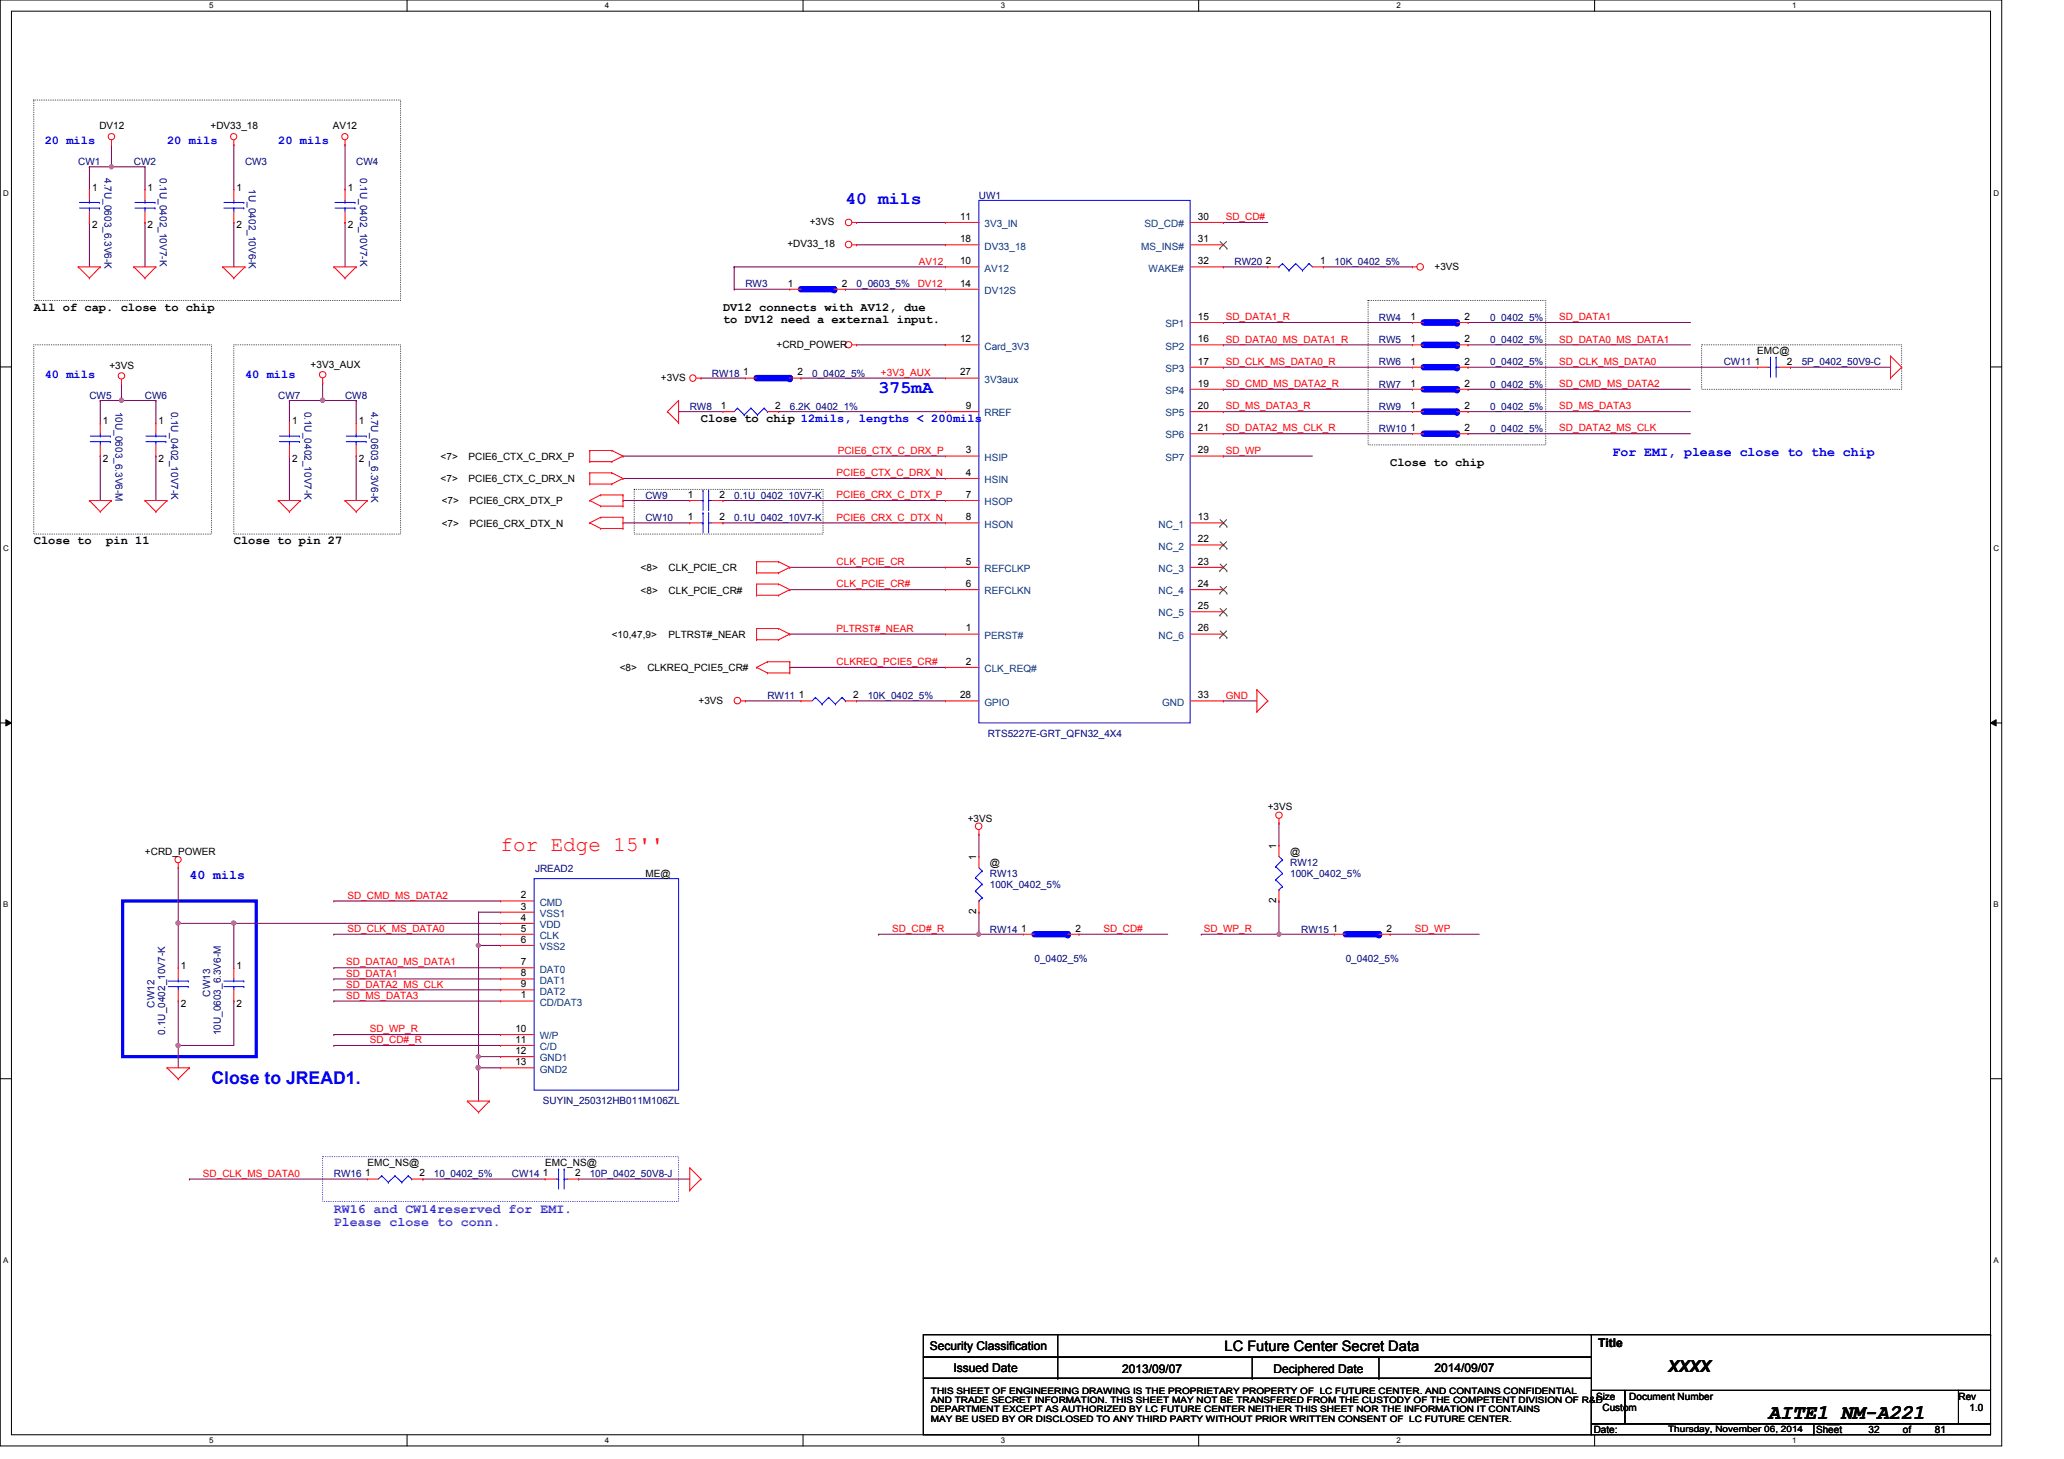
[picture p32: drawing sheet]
<svg xmlns="http://www.w3.org/2000/svg" width="297mm" height="210mm" viewBox="0 0 297 210" stroke-linecap="round" stroke-linejoin="round" font-family="sans-serif">
<defs><g id="words">
<text font-size="3" fill="#f00" x="72" y="122.4">for Edge 15''</text>
<text font-size="3" x="254.5" y="204.2">AITE1_NM-A221</text>
<g font-size="2.5" fill="#00f">
<text x="121.7" y="29.3">40 mils</text>
<text x="126.4" y="56.5">375mA</text>
<text x="30.4" y="156">Close to JREAD1.</text>
</g>
<text font-size="2.4" x="240.1" y="197.4">XXXX</text>
<text font-size="2.1" x="176.2" y="194.4">LC Future Center Secret Data</text>
<g font-size="1.9" fill="#00f">
<text x="232.1" y="65.6">For EMI, please close to the chip</text>
<text x="27.3" y="126.4">40 mils</text>
</g>
<g font-size="1.9" fill="#8000ff">
<text x="48" y="174.5">RW16 and CW14reserved for EMI.</text>
<text x="48" y="176.4">Please close to conn.</text>
</g>
<g font-size="1.7" fill="#00f">
<text x="6.4" y="20.7">20 mils</text>
<text x="24" y="20.7">20 mils</text>
<text x="40" y="20.7">20 mils</text>
<text x="6.4" y="54.3">40 mils</text>
<text x="35.3" y="54.3">40 mils</text>
</g>
<g font-size="1.7">
<text x="4.9" y="44.7">All of cap. close to chip</text>
<text x="104.1" y="44.7">DV12 connects with AV12, due</text>
<text x="104.1" y="46.4">to DV12 need a external input.</text>
<text x="100.9" y="60.7">Close to chip 12mils, lengths &lt; 200mils</text>
<text x="200.1" y="67.1">Close to chip</text>
<text x="4.9" y="78.3">Close to</text>
<text x="15.3" y="78.3">pin 11</text>
<text x="33.6" y="78.3">Close to pin 27</text>
<text x="133.8" y="194.3">Security Classification</text>
<text x="137.2" y="197.3">Issued Date</text>
<text x="161.5" y="197.5">2013/09/07</text>
<text x="183.3" y="197.5">Deciphered Date</text>
<text x="206.5" y="197.3">2014/09/07</text>
<text x="230" y="193.8">Title</text>
</g>
<g font-size="1.4" fill="#000080">
<text x="11.3" y="23.7">CW1</text>
<text x="19.3" y="23.7">CW2</text>
<text x="35.3" y="23.7">CW3</text>
<text x="51.3" y="23.7">CW4</text>
<text x="15" y="25.6" transform="rotate(90 15 25.6)">4.7U_0603_6.3V6-K</text>
<text x="23" y="25.6" transform="rotate(90 23 25.6)">0.1U_0402_10V7-K</text>
<text x="35.8" y="27.2" transform="rotate(90 35.8 27.2)">1U_0402_10V6-K</text>
<text x="51.8" y="25.6" transform="rotate(90 51.8 25.6)">0.1U_0402_10V7-K</text>
<text x="140.9" y="28.6">UW1</text>
<text x="107.3" y="41.4">RW3</text>
<text x="123.3" y="41.4">0_0603_5%</text>
<text x="177.7" y="38.2">RW20</text>
<text x="192.1" y="38.2">10K_0402_5%</text>
<text x="198.5" y="46.2">RW4</text>
<text x="214.5" y="46.2">0_0402_5%</text>
<text x="198.5" y="52.6">RW6</text>
<text x="198.5" y="49.4">RW5</text>
<text x="214.5" y="52.6">0_0402_5%</text>
<text x="214.5" y="49.4">0_0402_5%</text>
<text x="248.1" y="52.6">CW11</text>
<text x="259.3" y="52.6">5P_0402_50V9-C</text>
<text x="12.9" y="57.4">CW5</text>
<text x="16.6" y="59.2" transform="rotate(90 16.6 59.2)">10U_0603_6.3V6-M</text>
<text x="20.9" y="57.4">CW6</text>
<text x="24.6" y="59.2" transform="rotate(90 24.6 59.2)">0.1U_0402_10V7-K</text>
<text x="40" y="57.4">CW7</text>
<text x="43.8" y="59.2" transform="rotate(90 43.8 59.2)">0.1U_0402_10V7-K</text>
<text x="49.7" y="57.4">CW8</text>
<text x="53.4" y="59.2" transform="rotate(90 53.4 59.2)">4.7U_0603_6.3V6-K</text>
<text x="99.3" y="59">RW8</text>
<text x="102.4" y="54.2">RW18</text>
<text x="113.7" y="59">6.2K_0402_1%</text>
<text x="116.9" y="54.2">0_0402_5%</text>
<text x="198.5" y="55.8">RW7</text>
<text x="198.5" y="59">RW9</text>
<text x="214.5" y="55.8">0_0402_5%</text>
<text x="214.5" y="59">0_0402_5%</text>
<text x="198.5" y="62.2">RW10</text>
<text x="214.5" y="62.2">0_0402_5%</text>
<text x="92.9" y="71.8">CW9</text>
<text x="105.7" y="71.8">0.1U_0402_10V7-K</text>
<text x="92.9" y="75">CW10</text>
<text x="105.7" y="75">0.1U_0402_10V7-K</text>
<text x="110.4" y="100.6">RW11</text>
<text x="124.9" y="100.6">10K_0402_5%</text>
<text x="142.2" y="106">RTS5227E-GRT_QFN32_4X4</text>
<text x="77" y="125.5">JREAD2</text>
<text x="185.7" y="124.6">RW12</text>
<text x="142.4" y="126.2">RW13</text>
<text x="142.4" y="127.8">100K_0402_5%</text>
<text x="185.7" y="126.2">100K_0402_5%</text>
<text x="142.4" y="134.2">RW14</text>
<text x="187.3" y="134.2">RW15</text>
<text x="30.2" y="143.4" transform="rotate(-90 30.2 143.4)">CW13</text>
<text x="148.9" y="138.3">0_0402_5%</text>
<text x="193.7" y="138.3">0_0402_5%</text>
<text x="22.2" y="145" transform="rotate(-90 22.2 145)">CW12</text>
<text x="23.8" y="148.8" transform="rotate(-90 23.8 148.8)">0.1U_0402_10V7-K</text>
<text x="31.8" y="149" transform="rotate(-90 31.8 149)">10U_0603_6.3V6-M</text>
<text x="78.1" y="158.8">SUYIN_250312HB011M106ZL</text>
<text x="48" y="169.4">RW16</text>
<text x="62.4" y="169.4">10_0402_5%</text>
<text x="73.7" y="169.4">CW14</text>
<text x="84.9" y="169.4">10P_0402_50V8-J</text>
</g>
<g font-size="1.4">
<text x="14.3" y="18.6">DV12</text>
<text x="30.3" y="18.6">+DV33_18</text>
<text x="47.9" y="18.6">AV12</text>
<text x="13.2" y="27.4">1</text>
<text x="21.2" y="27.4">1</text>
<text x="34" y="27.4">1</text>
<text x="50" y="27.4">1</text>
<text x="13.2" y="32.9">2</text>
<text x="21.2" y="32.9">2</text>
<text x="34" y="32.9">2</text>
<text x="50" y="32.9">2</text>
<text x="113.3" y="35.6">+DV33_18</text>
<text x="116.5" y="32.4">+3VS</text>
<text x="138.2" y="31.6">11</text>
<text x="138.2" y="34.8">18</text>
<text x="172.4" y="31.6">30</text>
<text x="172.4" y="34.8">31</text>
<text x="113.4" y="41.2">1</text>
<text x="121.2" y="41.2">2</text>
<text x="138.2" y="38">10</text>
<text x="138.2" y="41.2">14</text>
<text x="172.4" y="38">32</text>
<text x="182.2" y="38">2</text>
<text x="190" y="38">1</text>
<text x="206.5" y="38.8">+3VS</text>
<text x="172.4" y="46">15</text>
<text x="203" y="46">1</text>
<text x="210.8" y="46">2</text>
<text x="15.7" y="53">+3VS</text>
<text x="44.7" y="52.9">+3V3_AUX</text>
<text x="111.8" y="50">+CRD_POWER</text>
<text x="138.2" y="49.2">12</text>
<text x="172.4" y="49.2">16</text>
<text x="172.4" y="52.5">17</text>
<text x="203" y="52.5">1</text>
<text x="203" y="49.2">1</text>
<text x="210.8" y="52.5">2</text>
<text x="210.8" y="49.2">2</text>
<text x="252.6" y="52.5">1</text>
<text x="252.9" y="51">EMC@</text>
<text x="257.2" y="52.5">2</text>
<text x="95.1" y="54.8">+3VS</text>
<text x="103.8" y="58.8">1</text>
<text x="107" y="54">1</text>
<text x="111.5" y="58.8">2</text>
<text x="114.8" y="54">2</text>
<text x="138.2" y="54">27</text>
<text x="139" y="58.8">9</text>
<text x="172.4" y="55.6">19</text>
<text x="172.4" y="58.8">20</text>
<text x="203" y="55.6">1</text>
<text x="203" y="58.8">1</text>
<text x="210.8" y="55.6">2</text>
<text x="210.8" y="58.8">2</text>
<text x="14.8" y="61">1</text>
<text x="22.8" y="61">1</text>
<text x="42" y="61">1</text>
<text x="51.6" y="61">1</text>
<text x="139" y="65.2">3</text>
<text x="172.4" y="62">21</text>
<text x="172.4" y="65.2">29</text>
<text x="203" y="62">1</text>
<text x="210.8" y="62">2</text>
<text x="14.8" y="66.5">2</text>
<text x="22.8" y="66.5">2</text>
<text x="42" y="66.5">2</text>
<text x="51.6" y="66.5">2</text>
<text x="63.4" y="69.4">&lt;7&gt;</text>
<text x="63.4" y="66.2">&lt;7&gt;</text>
<text x="67.4" y="69.4">PCIE6_CTX_C_DRX_N</text>
<text x="67.4" y="66.2">PCIE6_CTX_C_DRX_P</text>
<text x="99" y="71.6">1</text>
<text x="103.5" y="71.6">2</text>
<text x="139" y="68.5">4</text>
<text x="139" y="71.6">7</text>
<text x="63.6" y="75.8">&lt;7&gt;</text>
<text x="63.6" y="72.6">&lt;7&gt;</text>
<text x="67.6" y="75.8">PCIE6_CRX_DTX_N</text>
<text x="67.6" y="72.6">PCIE6_CRX_DTX_P</text>
<text x="99" y="74.8">1</text>
<text x="103.5" y="74.8">2</text>
<text x="139" y="74.8">8</text>
<text x="172.4" y="74.8">13</text>
<text x="92.2" y="82.2">&lt;8&gt;</text>
<text x="96.2" y="82.2">CLK_PCIE_CR</text>
<text x="139" y="81.2">5</text>
<text x="172.4" y="78">22</text>
<text x="172.4" y="81.2">23</text>
<text x="92.2" y="85.4">&lt;8&gt;</text>
<text x="96.2" y="85.4">CLK_PCIE_CR#</text>
<text x="139" y="84.5">6</text>
<text x="172.4" y="84.5">24</text>
<text x="172.4" y="87.6">25</text>
<text x="88.1" y="91.8">&lt;10,47,9&gt;</text>
<text x="96.2" y="91.8">PLTRST#_NEAR</text>
<text x="139" y="90.8">1</text>
<text x="139" y="95.6">2</text>
<text x="172.4" y="90.8">26</text>
<text x="89.2" y="96.6">&lt;8&gt;</text>
<text x="93.2" y="96.6">CLKREQ_PCIE5_CR#</text>
<text x="100.5" y="101.2">+3VS</text>
<text x="115" y="100.5">1</text>
<text x="122.8" y="100.5">2</text>
<text x="138.2" y="100.5">28</text>
<text x="172.4" y="100.5">33</text>
<text x="139.3" y="118.2">+3VS</text>
<text x="182.5" y="116.6">+3VS</text>
<text x="20.9" y="123">+CRD_POWER</text>
<text x="140.5" y="123.7" transform="rotate(-90 140.5 123.7)">1</text>
<text x="142.4" y="124.6">@</text>
<text x="183.7" y="122.1" transform="rotate(-90 183.7 122.1)">1</text>
<text x="185.7" y="123">@</text>
<text x="75" y="130.9">3</text>
<text x="75" y="129.2">2</text>
<text x="92.9" y="126.2">ME@</text>
<text x="140.5" y="131.5" transform="rotate(-90 140.5 131.5)">2</text>
<text x="183.7" y="129.9" transform="rotate(-90 183.7 129.9)">2</text>
<text x="75" y="132.5">4</text>
<text x="75" y="134">5</text>
<text x="75" y="135.6">6</text>
<text x="147" y="134">1</text>
<text x="154.8" y="134">2</text>
<text x="191.8" y="134">1</text>
<text x="199.6" y="134">2</text>
<text x="26" y="139.4">1</text>
<text x="34" y="139.4">1</text>
<text x="75" y="138.9">7</text>
<text x="75" y="140.5">8</text>
<text x="75" y="142">9</text>
<text x="75" y="143.6">1</text>
<text x="26" y="144.9">2</text>
<text x="34" y="144.9">2</text>
<text x="74.2" y="148.5">10</text>
<text x="74.2" y="150">11</text>
<text x="74.2" y="151.6">12</text>
<text x="74.2" y="153.2">13</text>
<text x="52.9" y="167.8">EMC_NS@</text>
<text x="78.4" y="167.8">EMC_NS@</text>
<text x="52.5" y="169.2">1</text>
<text x="60.4" y="169.2">2</text>
<text x="78.1" y="169.2">1</text>
<text x="82.8" y="169.2">2</text>
<text x="229.7" y="201.4">Size</text>
<text x="230.6" y="203">Custom</text>
<text x="234.5" y="201.4">Document Number</text>
<text x="281.9" y="201.4">Rev</text>
<text x="283.5" y="203">1.0</text>
<text x="229.4" y="206.2">Date:</text>
<text x="261.4" y="206.2">Sheet</text>
<text x="268.9" y="206.2">32</text>
<text x="273.9" y="206.2">of</text>
<text x="278.5" y="206.2">81</text>
</g>
<g font-size="1.4" fill="#004080">
<text x="141.7" y="32.7">3V3_IN</text>
<text x="141.7" y="35.9">DV33_18</text>
<text x="164.3" y="35.9">MS_INS#</text>
<text x="164.7" y="32.7">SD_CD#</text>
<text x="141.7" y="39.1">AV12</text>
<text x="165.3" y="39.1">WAKE#</text>
<text x="141.7" y="42.3">DV12S</text>
<text x="167.7" y="47.1">SP1</text>
<text x="141.7" y="50.3">Card_3V3</text>
<text x="167.7" y="50.3">SP2</text>
<text x="167.7" y="53.5">SP3</text>
<text x="141.7" y="59.9">RREF</text>
<text x="141.7" y="55.1">3V3aux</text>
<text x="167.7" y="56.7">SP4</text>
<text x="167.7" y="59.9">SP5</text>
<text x="167.7" y="63.1">SP6</text>
<text x="141.7" y="66.3">HSIP</text>
<text x="141.7" y="69.5">HSIN</text>
<text x="167.7" y="66.3">SP7</text>
<text x="141.7" y="72.7">HSOP</text>
<text x="141.7" y="75.9">HSON</text>
<text x="166.7" y="75.9">NC_1</text>
<text x="141.7" y="82.3">REFCLKP</text>
<text x="166.7" y="79.1">NC_2</text>
<text x="166.7" y="82.3">NC_3</text>
<text x="141.7" y="85.5">REFCLKN</text>
<text x="166.7" y="85.5">NC_4</text>
<text x="166.7" y="88.7">NC_5</text>
<text x="141.7" y="91.9">PERST#</text>
<text x="166.7" y="91.9">NC_6</text>
<text x="141.7" y="96.7">CLK_REQ#</text>
<text x="141.7" y="101.5">GPIO</text>
<text x="167.3" y="101.5">GND</text>
<text x="77.7" y="131.9">VSS1</text>
<text x="77.7" y="130.3">CMD</text>
<text x="77.7" y="133.5">VDD</text>
<text x="77.7" y="135.1">CLK</text>
<text x="77.7" y="136.7">VSS2</text>
<text x="77.7" y="139.9">DAT0</text>
<text x="77.7" y="141.5">DAT1</text>
<text x="77.7" y="143.1">DAT2</text>
<text x="77.7" y="144.7">CD/DAT3</text>
<text x="77.7" y="149.5">W/P</text>
<text x="77.7" y="151.1">C/D</text>
<text x="77.7" y="152.7">GND1</text>
<text x="77.7" y="154.3">GND2</text>
</g>
<g font-size="1.4" fill="#f00">
<text x="176.4" y="31.7">SD_CD#</text>
<text x="132.1" y="41.3">DV12</text>
<text x="132.2" y="38.1">AV12</text>
<text x="176.4" y="46.1">SD_DATA1_R</text>
<text x="224.4" y="46.1">SD_DATA1</text>
<text x="176.4" y="49.3">SD_DATA0_MS_DATA1_R</text>
<text x="176.4" y="52.5">SD_CLK_MS_DATA0_R</text>
<text x="224.4" y="49.3">SD_DATA0_MS_DATA1</text>
<text x="224.4" y="52.5">SD_CLK_MS_DATA0</text>
<text x="126.8" y="54.1">+3V3_AUX</text>
<text x="176.4" y="55.7">SD_CMD_MS_DATA2_R</text>
<text x="176.4" y="58.9">SD_MS_DATA3_R</text>
<text x="224.4" y="58.9">SD_MS_DATA3</text>
<text x="224.4" y="55.7">SD_CMD_MS_DATA2</text>
<text x="120.6" y="65.3">PCIE6_CTX_C_DRX_P</text>
<text x="176.4" y="62.1">SD_DATA2_MS_CLK_R</text>
<text x="176.4" y="65.3">SD_WP</text>
<text x="224.4" y="62.1">SD_DATA2_MS_CLK</text>
<text x="120.4" y="68.5">PCIE6_CTX_C_DRX_N</text>
<text x="120.4" y="71.7">PCIE6_CRX_C_DTX_P</text>
<text x="120.4" y="74.9">PCIE6_CRX_C_DTX_N</text>
<text x="120.4" y="81.3">CLK_PCIE_CR</text>
<text x="120.4" y="84.5">CLK_PCIE_CR#</text>
<text x="120.4" y="90.9">PLTRST#_NEAR</text>
<text x="120.4" y="95.7">CLKREQ_PCIE5_CR#</text>
<text x="176.4" y="100.5">GND</text>
<text x="50" y="129.3">SD_CMD_MS_DATA2</text>
<text x="50" y="134.1">SD_CLK_MS_DATA0</text>
<text x="128.4" y="134.1">SD_CD#_R</text>
<text x="158.8" y="134.1">SD_CD#</text>
<text x="173.2" y="134.1">SD_WP_R</text>
<text x="203.6" y="134.1">SD_WP</text>
<text x="49.8" y="143.7">SD_MS_DATA3</text>
<text x="49.8" y="142.1">SD_DATA2_MS_CLK</text>
<text x="49.8" y="140.5">SD_DATA1</text>
<text x="49.8" y="138.9">SD_DATA0_MS_DATA1</text>
<text x="53.2" y="148.5">SD_WP_R</text>
<text x="53.2" y="150.1">SD_CD#_R</text>
<text x="29.2" y="169.3">SD_CLK_MS_DATA0</text>
</g>
<g font-size="1.3">
<text x="134" y="200.6">THIS SHEET OF ENGINEERING DRAWING IS THE PROPRIETARY PROPERTY OF LC FUTURE CENTER. AND CONTAINS CONFIDENTIAL</text>
<text x="134" y="201.9">AND TRADE SECRET INFORMATION. THIS SHEET MAY NOT BE TRANSFERED FROM THE CUSTODY OF THE COMPETENT DIVISION OF R&amp;D</text>
<text x="134" y="203.2">DEPARTMENT EXCEPT AS AUTHORIZED BY LC FUTURE CENTER NEITHER THIS SHEET NOR THE INFORMATION IT CONTAINS</text>
<text x="134" y="204.5">MAY BE USED BY OR DISCLOSED TO ANY THIRD PARTY WITHOUT PRIOR WRITTEN CONSENT OF LC FUTURE CENTER.</text>
<text x="240.1" y="206">Thursday, November 06, 2014</text>
</g>
<g font-size="1.1">
<text x="30.1" y="1.1">5</text>
<text x="87" y="1.1">4</text>
<text x="144" y="1.1">3</text>
<text x="201" y="1.1">2</text>
<text x="257.9" y="1.1">1</text>
<text x=".5" y="28.2">D</text>
<text x="286.9" y="28.2">D</text>
<text x=".5" y="79.3">C</text>
<text x="286.9" y="79.3">C</text>
<text x=".5" y="130.6">B</text>
<text x="286.9" y="130.6">B</text>
<text x=".5" y="181.7">A</text>
<text x="286.9" y="181.7">A</text>
<text x="30.1" y="207.6">5</text>
<text x="87" y="207.6">4</text>
<text x="144" y="207.6">3</text>
<text x="201" y="207.6">2</text>
<text x="257.9" y="207.6">1</text>
</g>
</g></defs>
<path d="M0 0h288.1v208h-288.1zM1.6 1.6h284.9v204.8h-284.9z" fill="none" stroke="#000" stroke-width=".14"/>
<g fill="#fff">
<path d="M30.1 .2h.6v1.2h-.6z"/>
<path d="M30.1 206.6h.6v1.2h-.6z"/>
</g>
<path d="M58.6 0v1.6M58.6 206.4v1.6" fill="none" stroke="#000" stroke-width=".14"/>
<g fill="#fff">
<path d="M87 .2h.6v1.2h-.6z"/>
<path d="M87 206.6h.6v1.2h-.6z"/>
</g>
<path d="M115.6 0v1.6M115.6 206.4v1.6" fill="none" stroke="#000" stroke-width=".14"/>
<g fill="#fff">
<path d="M144 .2h.6v1.2h-.6z"/>
<path d="M144 206.6h.6v1.2h-.6z"/>
</g>
<path d="M172.5 0v1.6M172.5 206.4v1.6" fill="none" stroke="#000" stroke-width=".14"/>
<g fill="#fff">
<path d="M201 .2h.5v1.2h-.5z"/>
<path d="M201 206.6h.5v1.2h-.5z"/>
</g>
<path d="M229.5 0v1.6M229.5 206.4v1.6" fill="none" stroke="#000" stroke-width=".14"/>
<g fill="#fff">
<path d="M257.9 .2h.6v1.2h-.6z"/>
<path d="M257.9 206.6h.6v1.2h-.6z"/>
<path d="M.5 27.2h.7v1.2h-.7z"/>
<path d="M286.9 27.2h.8v1.2h-.8z"/>
<path d="M.5 78.4h.7v1.1h-.7z"/>
<path d="M286.9 78.4h.8v1.1h-.8z"/>
</g>
<path d="M0 52.8h1.6M286.5 52.8h1.6" fill="none" stroke="#000" stroke-width=".14"/>
<g fill="#fff">
<path d="M.5 129.6h.7v1.2h-.7z"/>
<path d="M286.9 129.6h.7v1.2h-.7z"/>
</g>
<path d="M0 104h1.6M.8 103.5l.8 .5-.8 .4zM286.5 104l.8-.5v.9zM286.5 104h1.6" fill="none" stroke="#000" stroke-width=".14"/>
<path d="M.8 103.5l.8 .5-.8 .4zM286.5 104l.8-.5v.9z" fill="#000"/>
<g fill="#fff">
<path d="M.5 180.8h.7v1.1h-.7z"/>
<path d="M286.9 180.8h.7v1.1h-.7z"/>
</g>
<path d="M0 155.2h1.6M286.5 155.2h1.6" fill="none" stroke="#000" stroke-width=".14"/>
<path d="M4.9 14.4h52.8v28.8h-52.8zM4.9 49.6h25.5v27.2h-25.5zM33.7 49.6h24v27.2h-24zM196.9 43.2h25.6v20.8h-25.6zM244.9 49.6h28.8v6.4h-28.8zM91.3 70.4h27.1v6.4h-27.1z" fill="none" stroke="#000" stroke-width=".14" stroke-dasharray="0 .3"/>
<path d="M46.4 166.4h51.3v6.4h-51.3z" fill="none" stroke="#00f" stroke-width=".14" stroke-dasharray="0 .3"/>
<path d="M17.6 129.6h19.3v22.4h-19.3z" fill="none" stroke="#00f" stroke-width=".47"/>
<g fill="none" stroke="#800040" stroke-width=".14">
<path d="M12.9 24h.1M12.9 24v3.2M16 24h.1M16 24h4.9M20.9 24h.1M20.9 24v3.2M105.7 38.4h.1M105.7 38.4h30.4M105.7 38.4v3.2M123.3 32h.1M123.3 35.2h.1M123.3 32h12.8"/>
<path d="M123.3 35.2h12.8M176.1 38.4h.1M176.1 32h.1M176.1 32h6.4M176.1 38.4h6.4M190.5 38.4h.1M190.5 38.4h12.8M14.4 57.6h.1M14.4 57.6v3.2M17.5 57.6h.1M17.5 57.6h4.9M22.4 57.6h.1"/>
<path d="M22.4 57.6v3.2M41.7 57.6h.1M41.7 57.6v3.2M97.7 59.2h.1M97.7 59.2h6.4M100.9 54.4h.1M100.9 54.4h6.4M105.7 41.6h.1M105.7 41.6h8M112.1 59.2h.1M112.1 59.2h24M115.3 54.4h.1"/>
<path d="M115.3 54.4h20.8M121.7 41.6h.1M121.7 41.6h14.4M123.3 49.6h.1M123.3 49.6h12.8M176.1 46.4h.1M176.1 49.6h.1M176.1 52.8h.1M176.1 56h.1M176.1 59.2h.1M176.1 46.4h27.2M176.1 49.6h27.2"/>
<path d="M176.1 59.2h27.2M176.1 56h27.2M176.1 52.8h27.2M211.3 46.4h.1M211.3 49.6h.1M211.3 59.2h.1M211.3 56h.1M211.3 52.8h.1M211.3 46.4h32M211.3 49.6h32M211.3 59.2h32M211.3 56h32"/>
<path d="M211.3 52.8h41.6M257.7 52.8h.1M257.7 52.8h14.4M89.7 72h.1M89.7 75.2h.1M89.7 68.8h.1M89.7 65.6h.1M89.7 72h9.6M89.7 75.2h9.6M89.7 65.6h46.4M89.7 68.8h46.4M176.1 62.4h.1"/>
<path d="M176.1 65.6h.1M176.1 62.4h27.2M176.1 65.6h12.8M211.3 62.4h.1M211.3 62.4h32M113.7 91.2h.1M113.7 81.6h.1M113.7 84.8h.1M113.7 96h.1M113.7 91.2h22.4M113.7 81.6h22.4M113.7 84.8h22.4"/>
<path d="M113.7 96h22.4M107.3 100.8h.1M107.3 100.8h8M123.3 100.8h.1M123.3 100.8h12.8M176.1 100.8h.1M176.1 100.8h4.8M126.4 134.4h.1M126.4 134.4h14.5M172.9 134.4h.1M172.9 134.4h11.2"/>
</g>
<circle cx="17.5" cy="57.6" r=".31" fill="#f0f"/>
<circle cx="17.5" cy="57.6" r=".31" fill="none" stroke="#f0f" stroke-width=".14"/>
<g fill="none" stroke="#800040" stroke-width=".14">
<path d="M12.9 24h.1M12.9 32h.1M12.9 24h3.1M12.9 32v6.4M20.9 32h.1M20.9 32v6.4M33.7 32h.1M33.7 20.8h.1M33.7 20.8v6.4M33.7 32v6.4M14.4 57.6h.1M17.5 55.2h.1"/>
<path d="M17.5 55.2v2.4h-3.1M46.4 57.6h.1M46.4 55.1h.1M46.4 57.6h4.9M46.4 55.1v2.5M51.3 57.6h.1M51.3 57.6v3.2M14.4 65.6h.1M14.4 65.6v6.4M22.4 65.6h.1M22.4 65.6v6.4M41.7 65.6h.1"/>
<path d="M41.7 65.6v6.4M51.3 65.6h.1M51.3 65.6v6.4"/>
</g>
<circle cx="46.4" cy="57.6" r=".31" fill="#f0f"/>
<circle cx="46.4" cy="57.6" r=".31" fill="none" stroke="#f0f" stroke-width=".14"/>
<path d="M16 20.8h.1M16 20.8v3.2" fill="none" stroke="#800040" stroke-width=".14"/>
<circle cx="16" cy="24" r=".3" fill="#f0f"/>
<circle cx="16" cy="24" r=".3" fill="none" stroke="#f0f" stroke-width=".14"/>
<path d="M41.7 57.6h.1M41.7 57.6h4.7M68.9 136h.1M68.9 136v16M27.3 169.6h.1M27.3 169.6h25.6M60.9 169.6h.1M60.9 169.6h17.5M83.3 169.6h.1M83.3 169.6h16" fill="none" stroke="#800040" stroke-width=".14"/>
<circle cx="68.8" cy="136" r=".3" fill="#f0f"/>
<circle cx="68.8" cy="136" r=".3" fill="none" stroke="#f0f" stroke-width=".14"/>
<g fill="none" stroke="#800040" stroke-width=".14">
<path d="M25.7 132.8h.1M25.7 132.8v6.4M33.7 132.8h.1M33.7 132.8h38.3M48 129.6h.1M48 139.2h.1M48 134.4h.1M48 129.6h24M48 139.2h24M48 134.4h24M48 144h.1M48 142.4h.1"/>
<path d="M48 140.8h.1M48 144h24M48 142.4h24M48 140.8h24"/>
</g>
<circle cx="33.6" cy="132.8" r=".31" fill="#f0f"/>
<circle cx="33.6" cy="132.8" r=".31" fill="none" stroke="#f0f" stroke-width=".14"/>
<path d="M25.7 132.8h.1M25.7 132.8h8M33.7 132.8h.1M33.7 132.8v6.4" fill="none" stroke="#800040" stroke-width=".14"/>
<circle cx="25.6" cy="132.8" r=".31" fill="#f0f"/>
<circle cx="25.6" cy="132.8" r=".31" fill="none" stroke="#f0f" stroke-width=".14"/>
<path d="M68.9 131.2h.1M68.9 136h.1M68.9 131.2h3.1M68.9 131.2v4.8M68.9 136h3.1M25.7 150.4h.1M25.7 150.4h8M68.9 152h.1M68.9 152v1.6" fill="none" stroke="#800040" stroke-width=".14"/>
<circle cx="68.8" cy="153.6" r=".31" fill="#f0f"/>
<circle cx="68.8" cy="153.6" r=".31" fill="none" stroke="#f0f" stroke-width=".14"/>
<circle cx="68.8" cy="152" r=".3" fill="#f0f"/>
<circle cx="68.8" cy="152" r=".3" fill="none" stroke="#f0f" stroke-width=".14"/>
<path d="M25.7 150.4h.1M25.7 150.4v3.2M33.7 144h.1M33.7 144v6.4" fill="none" stroke="#800040" stroke-width=".14"/>
<circle cx="25.6" cy="150.4" r=".31" fill="#f0f"/>
<circle cx="25.6" cy="150.4" r=".31" fill="none" stroke="#f0f" stroke-width=".14"/>
<path d="M68.9 152h.1M68.9 153.6h.1M68.9 152h3.1M68.9 153.6v4.8" fill="none" stroke="#800040" stroke-width=".14"/>
<circle cx="68.8" cy="153.6" r=".31" fill="#f0f"/>
<circle cx="68.8" cy="153.6" r=".31" fill="none" stroke="#f0f" stroke-width=".14"/>
<path d="M25.7 124.8h.1M25.7 124.8v8M184.1 134.4h.1M184.1 134.4h8M25.7 144h.1M25.7 144v6.4M48 148.8h.1M48 150.4h.1M48 148.8h24M48 150.4h24M68.9 153.6h.1M68.9 153.6h3.1" fill="none" stroke="#800040" stroke-width=".14"/>
<circle cx="184.1" cy="134.4" r=".3" fill="#f0f"/>
<circle cx="184.1" cy="134.4" r=".3" fill="none" stroke="#f0f" stroke-width=".14"/>
<path d="M184.1 118.4h.1M184.1 118.4v3.2M140.9 120h.1M140.9 134.4h.1M140.9 134.4h6.4M140.9 120v3.2M155.3 134.4h.1M155.3 134.4h12.8M184.1 129.6h.1M184.1 129.6v4.8M200.1 134.4h.1M200.1 134.4h12.8" fill="none" stroke="#800040" stroke-width=".14"/>
<circle cx="140.8" cy="134.4" r=".3" fill="#f0f"/>
<circle cx="140.8" cy="134.4" r=".3" fill="none" stroke="#f0f" stroke-width=".14"/>
<path d="M49.7 20.8h.1M49.7 32h.1M49.7 20.8v6.4M49.7 32v6.4M104.1 72h.1M104.1 75.2h.1M104.1 72h32M104.1 75.2h32M140.9 131.2h.1M140.9 131.2v3.2" fill="none" stroke="#800040" stroke-width=".14"/>
<g fill="none" stroke="#f00" stroke-width=".14">
<path d="M11.3 38.4h.1M11.3 38.4h3.1M11.3 38.4l1.6 1.6M14.4 38.4h.1M14.4 38.4l-1.5 1.6M16 20.8h.1M16 20.2v.6M19.3 38.4h.1M19.3 38.4h3.1M19.3 38.4l1.6 1.6M20.9 27.2h.1M20.9 32h.1"/>
<path d="M20.9 27.2v1.6M20.9 30.4v1.6M22.4 38.4h.1M22.4 38.4l-1.5 1.6M32 38.4h.1M32 38.4h3.3M32 38.4l1.7 1.6M33.7 20.8h.1M33.7 20.2v.6M35.3 38.4h.1M35.3 38.4l-1.6 1.6M48 38.4h.1"/>
<path d="M48 38.4h3.3M48 38.4l1.7 1.6M49.7 20.8h.1M49.7 20.2v.6M51.3 38.4h.1M51.3 38.4l-1.6 1.6M122.6 35.2h.7M122.6 32h.7M123.3 35.2h.1M123.3 32h.1M203.3 38.4h.1M203.3 38.4h.6"/>
<path d="M12.9 40h.1M17.5 55.2h.1M17.5 54.6v.6M20.9 40h.1M33.7 40h.1M46.4 55.1h.1M46.4 54.4v.7M49.7 40h.1M96.1 59.2h.1M96.1 59.2l1.6 1.6M97.7 57.6h.1M97.7 57.6v3.2"/>
<path d="M97.7 57.6l-1.6 1.6M100.2 54.4h.7M100.9 54.4h.1M122.6 49.6h.7M123.3 49.6h.1M272.1 54.4h.1M272.1 51.2h.1M272.1 51.2v3.2M272.1 51.2l1.6 1.6M273.7 52.8h.1M273.7 52.8l-1.6 1.6M12.9 72h.1"/>
<path d="M12.9 72h3.1M12.9 72l1.5 1.6M14.4 73.6h.1M16 72h.1M16 72l-1.6 1.6M20.9 72h.1M20.9 72h3.1M20.9 72l1.5 1.6M22.4 73.6h.1M24 72h.1M24 72l-1.6 1.6M40 72h.1"/>
<path d="M40 72h3.3M40 72l1.7 1.6M41.7 73.6h.1M41.7 60.8h.1M41.7 65.6h.1M41.7 60.8v1.6M41.7 64v1.6M43.3 72h.1M43.3 72l-1.6 1.6M49.7 72h.1M49.7 72h3.2M49.7 72l1.6 1.6"/>
<path d="M51.3 73.6h.1M51.3 60.8h.1M51.3 65.6h.1M51.3 60.8v1.6M51.3 64v1.6M52.9 72h.1M52.9 72l-1.6 1.6M84.9 69.6h.1M84.9 68h.1M84.9 66.4h.1M84.9 64.8h.1M84.9 75.2h.1"/>
<path d="M84.9 72h.1M84.9 68h3.1M84.9 69.6h3.1M84.9 64.8v1.6M84.9 68v1.6M84.9 64.8h3.1M84.9 66.4h3.1M84.9 75.2l1.5 .8M84.9 72l1.5 .8M86.4 74.4h.1M86.4 76h.1M86.4 71.2h.1"/>
<path d="M86.4 72.8h.1M86.4 74.4l-1.5 .8M86.4 74.4h3.3M86.4 76h3.3M86.4 71.2l-1.5 .8M86.4 71.2h3.3M86.4 72.8h3.3M88 68h.1M88 69.6h.1M88 64.8h.1M88 66.4h.1M88 68l1.7 .8"/>
<path d="M88 64.8l1.7 .8M89.7 68.8h.1M89.7 65.6h.1M89.7 74.4h.1M89.7 76h.1M89.7 71.2h.1M89.7 72.8h.1M89.7 68.8l-1.7 .8M89.7 65.6l-1.7 .8M89.7 71.2v1.6M89.7 74.4v1.6M97.7 60.8h.1"/>
<path d="M108.9 82.4h.1M108.9 80.8h.1M108.9 85.6h.1M108.9 84h.1M108.9 92h.1M108.9 90.4h.1M108.9 96h.1M108.9 80.8h3.2M108.9 82.4h3.2M108.9 80.8v1.6M108.9 84v1.6M108.9 90.4v1.6"/>
<path d="M108.9 84h3.2M108.9 85.6h3.2M108.9 90.4h3.2M108.9 92h3.2M108.9 96l1.5 .8M110.4 95.2h.1M110.4 96.8h.1M110.4 95.2l-1.5 .8M110.4 95.2h3.3M110.4 96.8h3.3M112.1 80.8h.1M112.1 82.4h.1"/>
<path d="M112.1 84h.1M112.1 85.6h.1M112.1 90.4h.1M112.1 92h.1M112.1 80.8l1.6 .8M112.1 84l1.6 .8M112.1 90.4l1.6 .8M113.7 81.6h.1M113.7 84.8h.1M113.7 91.2h.1M113.7 95.2h.1M113.7 96.8h.1"/>
<path d="M113.7 81.6l-1.6 .8M113.7 84.8l-1.6 .8M113.7 91.2l-1.6 .8M113.7 95.2v1.6M180.9 99.2h.1M180.9 99.2v3.2M180.9 99.2l1.6 1.6M106.6 100.8h.7M107.3 100.8h.1M140.9 119.4v.6M180.9 102.4h.1M182.5 100.8h.1"/>
<path d="M182.5 100.8l-1.6 1.6M184.1 118.4h.1M184.1 117.8v.6M25.7 124.8h.1M25.7 124.2v.6M140.9 120h.1M24 153.6h.1M24 153.6h3.3M24 153.6l1.7 1.6M25.7 155.2h.1M27.3 153.6h.1M27.3 153.6l-1.6 1.6"/>
<path d="M67.3 158.4h.1M67.3 158.4h3.1M67.3 158.4l1.6 1.6M70.4 158.4h.1M70.4 158.4l-1.5 1.6M68.9 160h.1M99.3 168h.1M99.3 171.2h.1M99.3 168v3.2M99.3 168l1.6 1.6M100.9 169.6h.1M100.9 169.6l-1.6 1.6"/>
<circle cx="16" cy="19.7" r=".46"/>
<circle cx="33.6" cy="19.7" r=".45"/>
<circle cx="49.6" cy="19.7" r=".45"/>
<circle cx="122.1" cy="35.2" r=".47"/>
<circle cx="122.1" cy="32" r=".47"/>
<circle cx="204.4" cy="38.4" r=".47"/>
<circle cx="17.5" cy="54.1" r=".46"/>
<circle cx="46.4" cy="53.9" r=".46"/>
<circle cx="99.7" cy="54.4" r=".46"/>
<circle cx="122.1" cy="49.6" r=".46"/>
<circle cx="106.1" cy="100.8" r=".47"/>
<circle cx="140.8" cy="118.9" r=".47"/>
<circle cx="184.1" cy="117.3" r=".46"/>
<circle cx="25.6" cy="123.7" r=".45"/>
</g>
<g fill="none" stroke="#000" stroke-width=".14">
<path d="M132.9 192h96.1v3.2h-96.1zM132.9 195.2h96.1v3.1h-96.1zM132.9 198.3h96.1v8.1h-96.1zM152.2 195.2h.1M152.2 198.3h.1M152.2 192v6.3M180.2 198.3h.1M180.2 195.2v3.1M198.5 198.3h.1M198.5 195.2v3.1M228.9 192h57.6M286.5 192h.1"/>
<path d="M286.5 192v8M229 200h4.8v4.9h-4.8zM229 204.9h32v1.5h-32zM233.8 200h48.1v4.9h-48.1zM261 204.9h25.5v1.5h-25.5zM281.9 200h4.6v4.9h-4.6z"/>
</g>
<g fill="none" stroke="#00f" stroke-width=".14">
<path d="M19.4 29.9h2.9M19.4 29.1h2.9M20.9 29.1h.1M20.9 29.9h.1M20.9 28.8v.3M20.9 29.9v.5M22.3 29.9h.1M22.3 29.1h.1M40.2 63.5h2.9M40.2 62.7h2.9M41.7 62.7h.1M41.7 63.5h.1"/>
<path d="M41.7 62.4v.3M41.7 63.5v.5M43.1 63.5h.1M43.1 62.7h.1M49.8 63.5h2.9M49.8 62.7h2.9M51.3 62.7h.1M51.3 63.5h.1M51.3 62.4v.3M51.3 63.5v.5M52.7 63.5h.1M52.7 62.7h.1"/>
</g>
<path d="M148.9 134.4h4.8" fill="none" stroke="#00f" stroke-width=".93"/>
<circle cx="153.7" cy="134.4" r=".47" fill="#00f"/>
<g fill="none" stroke="#f00" stroke-width=".14">
<path d="M182.5 38.4h.1M182.5 38.4h1.6M188.9 38.4h1.6M190.5 38.4h.1M104.1 59.2h.1M104.1 59.2h1.6M110.4 59.2h1.7M112.1 59.2h.1M252.9 52.8h.1M252.9 52.8h1.6M256.1 52.8h1.6M257.7 52.8h.1"/>
<path d="M25.7 139.2h.1M25.7 139.2v1.6M72 131.2h.1M72 132.8h.1M72 134.4h.1M72 136h.1M72 139.2h.1M72 129.6h.1M72 134.4h4.9M72 131.2h4.9M72 132.8h4.9M72 136h4.9"/>
<path d="M72 139.2h4.9M72 129.6h4.9M147.3 134.4h.1M147.3 134.4h1.6M153.7 134.4h1.6M155.3 134.4h.1M25.7 144h.1M25.7 142.4v1.6M72 140.8h.1M72 142.4h.1M72 144h.1M72 148.8h.1"/>
<path d="M72 150.4h.1M72 152h.1M72 153.6h.1M72 140.8h4.9M72 142.4h4.9M72 144h4.9M72 148.8h4.9M72 150.4h4.9M72 152h4.9M72 153.6h4.9"/>
</g>
<g fill="none" stroke="#00f" stroke-width=".14">
<path d="M184.1 38.4h.1M184.6 37.9h.1M184.6 37.9l.9 1M184.6 37.9l-.5 .5M185.5 38.9h.1M186.5 37.9h.1M186.5 37.9l.9 1M186.5 37.9l-1 1M187.4 38.9h.1M188.4 37.9h.1M188.4 37.9l.5 .5M188.4 37.9l-1 1"/>
<path d="M106.1 58.7h.1M106.1 58.7l-.4 .5M106.1 58.7l1 1M107.1 59.7h.1M108.1 58.7h.1M108.1 58.7l-1 1M108.1 58.7l.9 1M109 59.7h.1M110 58.7h.1M110 58.7l-1 1M110 58.7l.4 .5M110.4 59.2h.1"/>
<path d="M254.5 52.8h.3M254.8 52.8h.1M254.8 51.4h.1M254.8 51.4v2.9M255.6 51.4h.1M255.6 52.8h.1M255.6 52.8h.5M255.6 51.4v2.9M76.9 126.4h20.8v30.4h-20.8zM24.2 141.9h2.9M24.2 141.1h2.9M25.7 141.1h.1"/>
<path d="M25.7 141.9h.1M25.7 140.8v.3M25.7 141.9v.5M27.1 141.9h.1M27.1 141.1h.1"/>
</g>
<path d="M204.9 46.4h4.8" fill="none" stroke="#00f" stroke-width=".93"/>
<circle cx="209.7" cy="46.4" r=".47" fill="#00f"/>
<g fill="none" stroke="#f00" stroke-width=".14">
<path d="M49.7 27.2h.1M49.7 32h.1M49.7 27.2v1.6M49.7 30.4v1.6M203.3 46.4h.1M203.3 46.4h1.6M209.7 46.4h1.6M211.3 46.4h.1M99.3 72h.1M99.3 72h1.6M102.4 72h1.7M104.1 72h.1"/>
<path d="M115.3 100.8h.1M115.3 100.8h1.6M121.7 100.8h1.6M123.3 100.8h.1"/>
</g>
<g fill="none" stroke="#00f" stroke-width=".14">
<path d="M48.2 29.9h2.9M48.2 29.1h2.9M49.7 29.1h.1M49.7 29.9h.1M49.7 28.8v.3M49.7 29.9v.5M51.1 29.9h.1M51.1 29.1h.1M100.9 72h.3M101.2 72h.1M101.2 70.6h.1M101.2 70.6v2.8"/>
<path d="M102 70.6h.1M102 72h.1M102 72h.4M102 70.6v2.8M117.3 100.3h.1M117.3 100.3l-.4 .5M117.3 100.3l1 1M118.3 101.3h.1M119.2 100.3h.1M119.2 100.3l-.9 1M119.2 100.3l1 1M120.2 101.3h.1"/>
<path d="M121.2 100.3h.1M121.2 100.3l-1 1M121.2 100.3l.5 .5M121.7 100.8h.1"/>
</g>
<path d="M204.9 52.8h4.8" fill="none" stroke="#00f" stroke-width=".93"/>
<circle cx="209.7" cy="52.8" r=".47" fill="#00f"/>
<path d="M203.3 52.8h.1M203.3 52.8h1.6M209.7 52.8h1.6M211.3 52.8h.1" fill="none" stroke="#f00" stroke-width=".14"/>
<path d="M115.3 41.6h4.8" fill="none" stroke="#00f" stroke-width=".93"/>
<circle cx="120.1" cy="41.6" r=".47" fill="#00f"/>
<path d="M113.7 41.6h.1M113.7 41.6h1.6M120.1 41.6h1.6M121.7 41.6h.1M22.4 60.8h.1M22.4 65.6h.1M22.4 60.8v1.6M22.4 64v1.6M99.3 75.2h.1M99.3 75.2h1.6M102.4 75.2h1.7M104.1 75.2h.1" fill="none" stroke="#f00" stroke-width=".14"/>
<g fill="none" stroke="#00f" stroke-width=".14">
<path d="M21 63.5h2.9M21 62.7h2.9M22.4 62.7h.1M22.4 63.5h.1M22.4 62.4v.3M22.4 63.5v.5M23.9 63.5h.1M23.9 62.7h.1M100.9 75.2h.3M101.2 75.2h.1M101.2 73.8h.1M101.2 73.8v2.9"/>
<path d="M102 73.8h.1M102 75.2h.1M102 75.2h.4M102 73.8v2.9"/>
</g>
<path d="M204.9 49.6h4.8" fill="none" stroke="#00f" stroke-width=".93"/>
<circle cx="209.7" cy="49.6" r=".47" fill="#00f"/>
<path d="M203.3 49.6h.1M203.3 49.6h1.6M209.7 49.6h1.6M211.3 49.6h.1" fill="none" stroke="#f00" stroke-width=".14"/>
<path d="M193.7 134.4h4.8" fill="none" stroke="#00f" stroke-width=".93"/>
<circle cx="198.5" cy="134.4" r=".47" fill="#00f"/>
<g fill="none" stroke="#f00" stroke-width=".14">
<path d="M33.7 27.2h.1M33.7 32h.1M33.7 27.2v1.6M33.7 30.4v1.6M140.9 123.2h.1M140.9 131.2h.1M140.9 123.2v1.6M140.9 129.6v1.6M184.1 121.6h.1M184.1 129.6h.1M184.1 121.6v1.6M184.1 128v1.6"/>
<path d="M192.1 134.4h.1M192.1 134.4h1.6M198.5 134.4h1.6M200.1 134.4h.1"/>
</g>
<g fill="none" stroke="#00f" stroke-width=".14">
<path d="M32.2 29.9h2.9M32.2 29.1h2.9M33.7 29.1h.1M33.7 29.9h.1M33.7 28.8v.3M33.7 29.9v.5M35.1 29.9h.1M35.1 29.1h.1M140.4 126.3h.1M140.4 128.2h.1M140.4 126.3l.9 .9M140.4 128.2l.9 1"/>
<path d="M140.9 129.6h.1M140.9 124.8l.4 .5M141.3 125.3h.1M141.3 127.2h.1M141.3 129.2h.1M141.3 125.3l-.9 1M141.3 127.2l-.9 1M141.3 129.2l-.4 .4M183.6 124.7h.1M183.6 126.6h.1M183.6 124.7l1 .9M183.6 126.6l1 1"/>
<path d="M184.1 128h.1M184.1 123.2l.5 .5M184.6 123.7h.1M184.6 125.6h.1M184.6 127.6h.1M184.6 123.7l-1 1M184.6 125.6l-1 1M184.6 127.6l-.5 .4"/>
</g>
<path d="M204.9 56h4.8" fill="none" stroke="#00f" stroke-width=".93"/>
<circle cx="209.7" cy="56" r=".47" fill="#00f"/>
<path d="M203.3 56h.1M203.3 56h1.6M209.7 56h1.6M211.3 56h.1M14.4 60.8h.1M14.4 65.6h.1M14.4 60.8v1.6M14.4 64v1.6M52.9 169.6h.1M52.9 169.6h1.5M59.3 169.6h1.6M60.9 169.6h.1" fill="none" stroke="#f00" stroke-width=".14"/>
<g fill="none" stroke="#00f" stroke-width=".14">
<path d="M13 63.5h2.9M13 62.7h2.9M14.4 62.7h.1M14.4 63.5h.1M14.4 62.4v.3M14.4 63.5v.5M15.9 63.5h.1M15.9 62.7h.1M54.9 169.2h.1M54.9 169.2l-.5 .4M54.9 169.2l1 .9M55.9 170.1h.1"/>
<path d="M56.9 169.2h.1M56.9 169.2l-1 .9M56.9 169.2l.9 .9M57.8 170.1h.1M58.8 169.2h.1M58.8 169.2l-1 .9M58.8 169.2l.5 .4M59.3 169.6h.1"/>
</g>
<path d="M204.9 59.2h4.8" fill="none" stroke="#00f" stroke-width=".93"/>
<circle cx="209.7" cy="59.2" r=".47" fill="#00f"/>
<path d="M203.3 59.2h.1M203.3 59.2h1.6M209.7 59.2h1.6M211.3 59.2h.1M78.4 169.6h.1M78.4 169.6h1.6M81.7 169.6h1.6M83.3 169.6h.1" fill="none" stroke="#f00" stroke-width=".14"/>
<path d="M80 169.6h.4M80.4 169.6h.1M80.4 168.2h.1M80.4 168.2v2.9M81.2 168.2h.1M81.2 169.6h.1M81.2 169.6h.5M81.2 168.2v2.9" fill="none" stroke="#00f" stroke-width=".14"/>
<path d="M204.9 62.4h4.8" fill="none" stroke="#00f" stroke-width=".93"/>
<circle cx="209.7" cy="62.4" r=".47" fill="#00f"/>
<path d="M12.9 27.2h.1M12.9 32h.1M12.9 27.2v1.6M12.9 30.4v1.6M203.3 62.4h.1M203.3 62.4h1.6M209.7 62.4h1.6M211.3 62.4h.1M33.7 139.2h.1M33.7 139.2v1.6M33.7 144h.1M33.7 142.4v1.6" fill="none" stroke="#f00" stroke-width=".14"/>
<g fill="none" stroke="#00f" stroke-width=".14">
<path d="M11.4 29.9h2.9M11.4 29.1h2.9M12.9 29.1h.1M12.9 29.9h.1M12.9 28.8v.3M12.9 29.9v.5M14.3 29.9h.1M14.3 29.1h.1M32.2 141.9h2.9M32.2 141.1h2.9M33.7 141.1h.1M33.7 141.9h.1"/>
<path d="M33.7 140.8v.3M33.7 141.9v.5M35.1 141.9h.1M35.1 141.1h.1"/>
</g>
<path d="M108.9 54.4h4.8" fill="none" stroke="#00f" stroke-width=".93"/>
<circle cx="113.7" cy="54.4" r=".47" fill="#00f"/>
<g fill="none" stroke="#f00" stroke-width=".14">
<path d="M136.1 38.4h.1M136.1 32h.1M136.1 35.2h.1M136.1 38.4h4.8M136.1 32h4.8M136.1 35.2h4.8M171.3 38.4h4.8M171.3 32h4.8M171.3 35.2h4.8M176.1 32h.1M176.1 35.2h.1M176.1 38.4h.1"/>
<path d="M107.3 54.4h.1M107.3 54.4h1.6M113.7 54.4h1.6M115.3 54.4h.1M136.1 59.2h.1M136.1 49.6h.1M136.1 41.6h.1M136.1 54.4h.1M136.1 54.4h4.8M136.1 59.2h4.8M136.1 49.6h4.8M136.1 41.6h4.8"/>
<path d="M171.3 59.2h4.8M171.3 49.6h4.8M171.3 46.4h4.8M171.3 52.8h4.8M171.3 56h4.8M176.1 46.4h.1M176.1 49.6h.1M176.1 52.8h.1M176.1 56h.1M176.1 59.2h.1M136.1 65.6h.1M136.1 68.8h.1"/>
<path d="M136.1 72h.1M136.1 75.2h.1M136.1 65.6h4.8M136.1 68.8h4.8M136.1 72h4.8M136.1 75.2h4.8M171.3 65.6h4.8M171.3 75.2h4.8M171.3 62.4h4.8M171.3 78.4h4.8M176.1 75.2h.1M176.1 62.4h.1"/>
<path d="M176.1 78.4h.1M176.1 65.6h.1M136.1 91.2h.1M136.1 96h.1M136.1 81.6h.1M136.1 84.8h.1M136.1 91.2h4.8M136.1 96h4.8M136.1 81.6h4.8M136.1 84.8h4.8M171.3 91.2h4.8M171.3 81.6h4.8"/>
<path d="M171.3 84.8h4.8M171.3 88h4.8M176.1 81.6h.1M176.1 84.8h.1M176.1 88h.1M176.1 91.2h.1M136.1 100.8h.1M136.1 100.8h4.8M171.3 100.8h4.8M176.1 100.8h.1"/>
</g>
<path d="M140.9 28.8h30.4v75.2h-30.4z" fill="none" stroke="#00f" stroke-width=".14"/>
<g fill="none" stroke="#804000" stroke-width=".14">
<path d="M175.6 35.7h.1M175.6 34.8l1 .9M176.5 34.8l-.9 .9M176.6 35.7h.1M175.6 75.7h.1M175.6 78.9h.1M175.6 74.8l1 .9M175.6 77.9l1 1M176.5 74.8l-.9 .9M176.5 77.9l-.9 1M176.6 75.7h.1M176.6 78.9h.1"/>
<path d="M175.6 82.1h.1M175.6 85.3h.1M175.6 88.5h.1M175.6 91.7h.1M175.6 81.2l1 .9M175.6 84.4l1 .9M175.6 87.5l1 1M175.6 90.8l1 .9M176.5 81.2l-.9 .9M176.5 84.4l-.9 .9M176.5 87.5l-.9 1M176.5 90.8l-.9 .9"/>
<path d="M176.6 82.1h.1M176.6 85.3h.1M176.6 88.5h.1M176.6 91.7h.1"/>
</g>
<circle cx="17.5" cy="57.6" r=".31" fill="#f0f"/>
<circle cx="17.5" cy="57.6" r=".31" fill="none" stroke="#f0f" stroke-width=".14"/>
<circle cx="46.4" cy="57.6" r=".31" fill="#f0f"/>
<circle cx="46.4" cy="57.6" r=".31" fill="none" stroke="#f0f" stroke-width=".14"/>
<circle cx="16" cy="24" r=".3" fill="#f0f"/>
<circle cx="16" cy="24" r=".3" fill="none" stroke="#f0f" stroke-width=".14"/>
<circle cx="68.8" cy="136" r=".3" fill="#f0f"/>
<circle cx="68.8" cy="136" r=".3" fill="none" stroke="#f0f" stroke-width=".14"/>
<circle cx="33.6" cy="132.8" r=".31" fill="#f0f"/>
<circle cx="33.6" cy="132.8" r=".31" fill="none" stroke="#f0f" stroke-width=".14"/>
<circle cx="25.6" cy="132.8" r=".31" fill="#f0f"/>
<circle cx="25.6" cy="132.8" r=".31" fill="none" stroke="#f0f" stroke-width=".14"/>
<circle cx="68.8" cy="153.6" r=".31" fill="#f0f"/>
<circle cx="68.8" cy="153.6" r=".31" fill="none" stroke="#f0f" stroke-width=".14"/>
<circle cx="68.8" cy="152" r=".3" fill="#f0f"/>
<circle cx="68.8" cy="152" r=".3" fill="none" stroke="#f0f" stroke-width=".14"/>
<circle cx="25.6" cy="150.4" r=".31" fill="#f0f"/>
<circle cx="25.6" cy="150.4" r=".31" fill="none" stroke="#f0f" stroke-width=".14"/>
<circle cx="68.8" cy="153.6" r=".31" fill="#f0f"/>
<circle cx="68.8" cy="153.6" r=".31" fill="none" stroke="#f0f" stroke-width=".14"/>
<circle cx="184.1" cy="134.4" r=".3" fill="#f0f"/>
<circle cx="184.1" cy="134.4" r=".3" fill="none" stroke="#f0f" stroke-width=".14"/>
<circle cx="140.8" cy="134.4" r=".3" fill="#f0f"/>
<circle cx="140.8" cy="134.4" r=".3" fill="none" stroke="#f0f" stroke-width=".14"/>
<use href="#words"/>
</svg>
